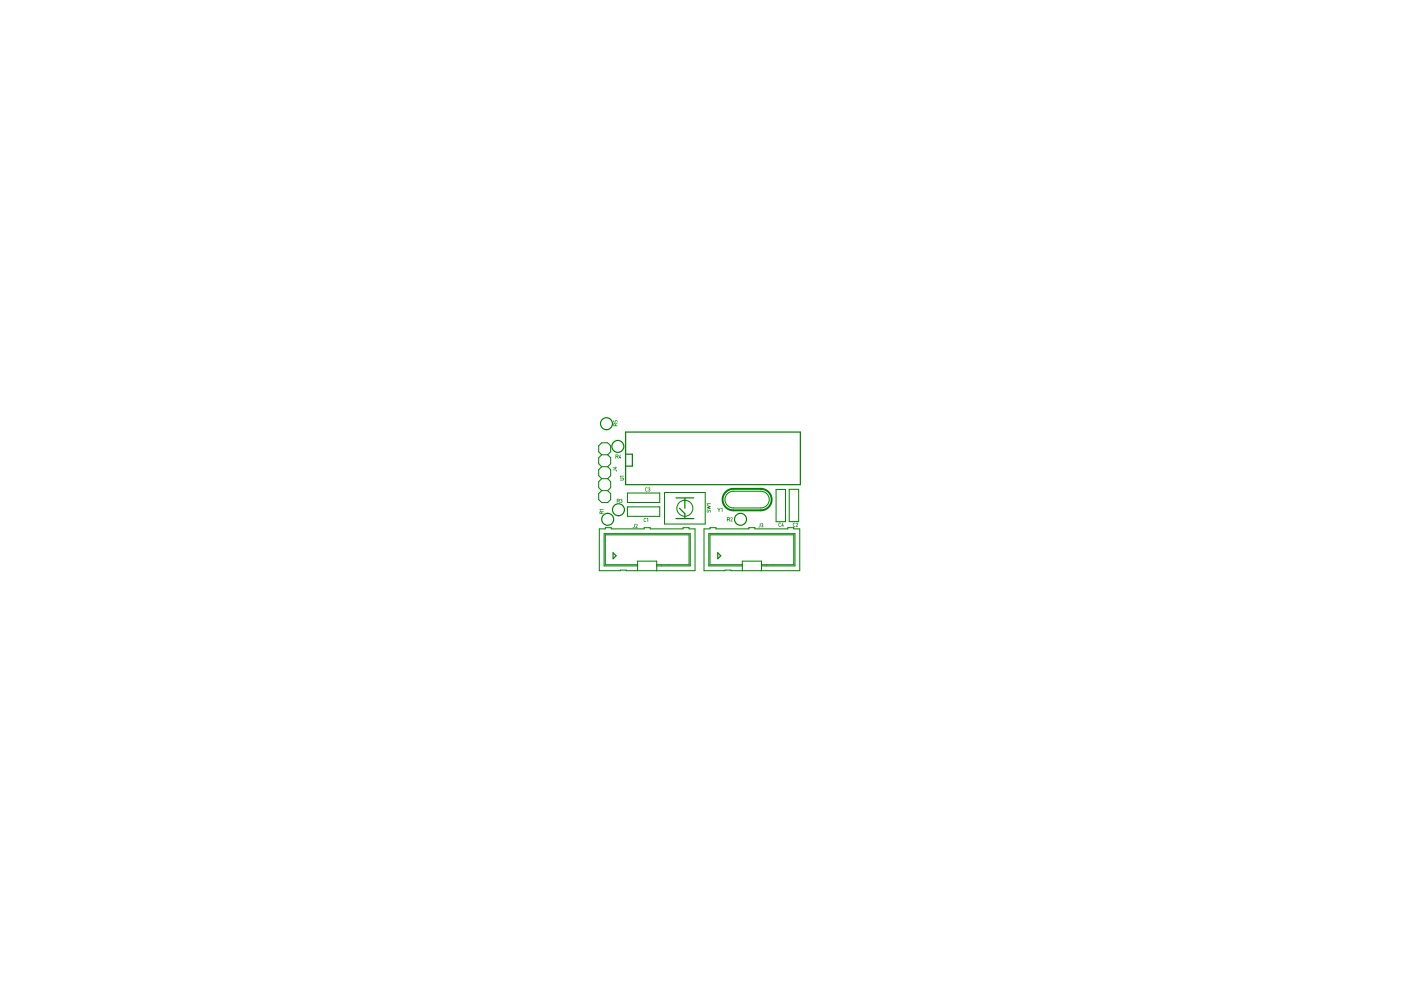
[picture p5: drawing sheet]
<svg xmlns="http://www.w3.org/2000/svg" width="297mm" height="210mm" viewBox="0 0 297 210" stroke-linecap="round" stroke-linejoin="round" font-family="sans-serif">
<g fill="none" stroke="#008000" stroke-width=".21">
<path d="M127.6 96.4l-.7-.6v-1.3l.7-.6h1.2l.7 .6v1.3l-.7 .6M127.6 96.4l-.7 .7v1.2l.7 .7M127.6 99l-.7 .6v1.3l.7 .6M127.6 99h1.2M127.6 96.4h1.2M128.8 96.4l.7 .7v1.2l-.7 .7M128.8 99l.7 .6v1.3l-.7 .6M127.1 112.1h1.2v-.2h1.3v.2h7v-.2h1.2v.2h7v-.2h1.3v.2h1.3v8.9h-14.6v-.1l-5.7 .1zM127.6 101.5l-.7 .6v1.3l.7 .6M127.6 104l-.7 .7v1.2l.7 .7h1.2l.7-.7v-1.2l-.7-.7M127.6 104h1.2M127.6 101.5h1.2"/>
<path d="M128.8 101.5l.7 .6v1.3l-.7 .6M133 104.5h6.9v2h-6.9zM133 107.5h6.9v2h-6.9zM135.2 119.7h-6.9v-6.3h17.8v6.3h-6.9M135.2 120h-7.1v-6.9h18.2v6.9h-7.1M140.9 104.4h8.6v6.7h-8.6zM149.3 112.1h1.2v-.2h1.3v.2h7v-.2h1.2v.2h7v-.2h1.3v.2h1.3v8.9h-14.6v-.1l-5.7 .1zM155.5 107.7h5.8M155.5 104.2h5.8M157.4 119.7h-6.9v-6.3h17.8v6.3h-6.9M157.4 120h-7.1v-6.9h18.2v6.9h-7.1M164.5 103.8h2v6.8h-2z"/>
<path d="M167.3 103.7h2v6.9h-2zM135.2 121v-2h4v2M157.4 121v-2h4v2"/>
</g>
<path d="M132.6 91.6h37.1v11.2h-37.1zM132.7 96.3h1.4v2.5h-1.4M130 117.2l.6 .6-.6 .7zM143.3 105.6h3.8M143.3 110h3.8M144.1 107.8l1.1 1.1v1M145.2 105.6v2.2M152.2 117.2l.6 .6-.6 .7z" fill="none" stroke="#008000" stroke-width=".25"/>
<path d="M155.5 108.2h5.8M155.6 103.6h5.8" fill="none" stroke="#008000" stroke-width=".41"/>
<g fill="#008000">
<path d="M161.1 111h.1v.5l-.1 .3h-.3v-.1l.3-.1z"/>
<path d="M161.4 111l.2-.1 .2 .2-.1 .3 .1 .2-.1 .2-.3-.1h.3l-.2-.3 .2-.3-.3 .1z"/>
<path d="M168.1 110.9l.3-.1 .2 .1-.4 .2v.4h.4v.1l-.3 .1-.2-.2z"/>
<path d="M168.8 110.9l.2-.1 .2 .1v.2l-.3 .5 .3 .1-.5-.1 .4-.5-.1-.2-.2 .2z"/>
<path d="M129.9 99.6h.8l.1 .4-.2-.3z"/>
<path d="M129.9 99.1l.6 .2-.2-.2 .3-.2 .2 .2-.2 .4z"/>
<path d="M130 89.2l.2-.1v.3l.2 .1v-.3l.3-.1 .2 .4-.2 .1 .1-.3-.2-.1-.1 .4h-.4z"/>
<path d="M134.5 111.1h.1v.6l-.4 .3-.1-.2 .4-.1z"/>
<path d="M134.8 111.1l.4 .1-.3 .6h.3l-.1 .2-.4-.1 .4-.6-.2-.1-.1 .1z"/>
<path d="M136.5 109.9l.2-.1 .3 .1-.4 .1v.5h.4v.1l-.3 .1-.2-.2z"/>
<path d="M137.1 110l.3-.1v.8l-.1-.7z"/>
<path d="M149.9 108.1h.1v.4l.1 .1 .2-.4h.3l.1 .4h-.2l.1-.2-.2-.2-.2 .4-.2 .1-.2-.3z"/>
<path d="M149.8 107.2l.9 .1-.4 .3 .4 .2-.9 .2 .5-.2-.5-.2 .5-.2z"/>
<path d="M149.8 106.8h.9l-.7 .1v.2z"/>
<path d="M152.1 107.7h.1a.22 .22 0 0 0 .3 .3 .22 .22 0 0 0 .1-.3l.2 .1-.3 .7z"/>
<path d="M152.9 107.8l.3-.1v.8h-.1v-.7l-.2 .1z"/>
<path d="M154.9 109.7l.4 .1-.3 .6h.3v.2l-.4-.1 .3-.6-.2-.1-.1 .2z"/>
<path d="M127.1 108h.9l-.7 .1v.2z"/>
<path d="M131.5 96.4l.1 .1-.2 .5 .2-.2 .1 .3-.1 .2-.4-.2z"/>
<path d="M165.1 110.9l.2-.1 .3 .1-.4 .2v.4h.4l-.1 .1-.2 .1-.2-.2z"/>
<path d="M165.9 110.8l.1 .1-.2 .5 .2-.2 .2 .2-.2 .3-.3-.2z"/>
<path d="M131.5 105.8l.2-.1 .2 .2-.1 .3 .2 .3-.2 .1-.3-.1h.3l-.2-.3 .2-.3-.3 .1z"/>
<path d="M131.4 101.3h.8l.1 .4-.2 .2h-.6v-.2h.6l.1-.2z"/>
<path d="M131.4 100.9l.9 .1h-.7v.2z"/>
<path d="M136.8 103.4h.5l-.4 .2v.4h.4v.2h-.3l-.2-.1z"/>
<path d="M137.4 103.4l.2-.1 .3 .2-.2 .3 .2 .2-.2 .2-.3-.2h.3l-.2-.2 .2-.3-.3 .1z"/>
<path d="M130.2 89.9v.3h.2v-.3zM130.1 89.8l.3-.1 .1 .2 .4-.2-.4 .3v.2l.4 .1-.8 .1z"/>
<path d="M154.3 109.8v.3l.3-.1v-.2zM154.1 109.7l.7 .1-.2 .4 .1 .4-.2-.4h-.2v.3h-.2z"/>
<path d="M127.3 108.5v.4h.2v-.4zM127.2 108.4h.2l.3 .1 .3-.1-.3 .3v.2h.3v.1h-.9z"/>
<path d="M130.6 96.5v.2h.4l-.1-.2zM130.5 96.4l.6 .1 .1 .2-.2 .2 .1 .4-.3-.4h-.2v.3h-.1z"/>
<path d="M130.9 105.9v.2l.4-.1-.1-.1zM130.8 105.8h.6v.3l-.1 .2 .1 .3-.3-.3h-.2v.3h-.1z"/>
</g>
<g fill="none" stroke="#008000" stroke-width=".25">
<circle cx="128.6" cy="89.8" r="1.27"/>
<circle cx="131" cy="94.6" r="1.27"/>
<circle cx="128.8" cy="110.1" r="1.27"/>
<circle cx="131.1" cy="108.1" r="1.27"/>
<circle cx="157" cy="110.1" r="1.27"/>
</g>
<path d="M155.5 103.6a2.28 2.28 0 0 0-2.3 2.3 2.28 2.28 0 0 0 2.3 2.3M161.3 103.6a2.28 2.28 0 0 1 2.3 2.3 2.28 2.28 0 0 1-2.3 2.3" fill="none" stroke="#008000" stroke-width=".41"/>
<g fill="none" stroke="#008000" stroke-width=".21">
<path d="M155.5 104.2a1.77 1.77 0 0 0-1.8 1.7 1.77 1.77 0 0 0 1.8 1.8M161.3 104.2a1.77 1.77 0 0 1 1.8 1.7 1.77 1.77 0 0 1-1.8 1.8"/>
<circle cx="145.2" cy="107.8" r="1.7"/>
</g>
</svg>
